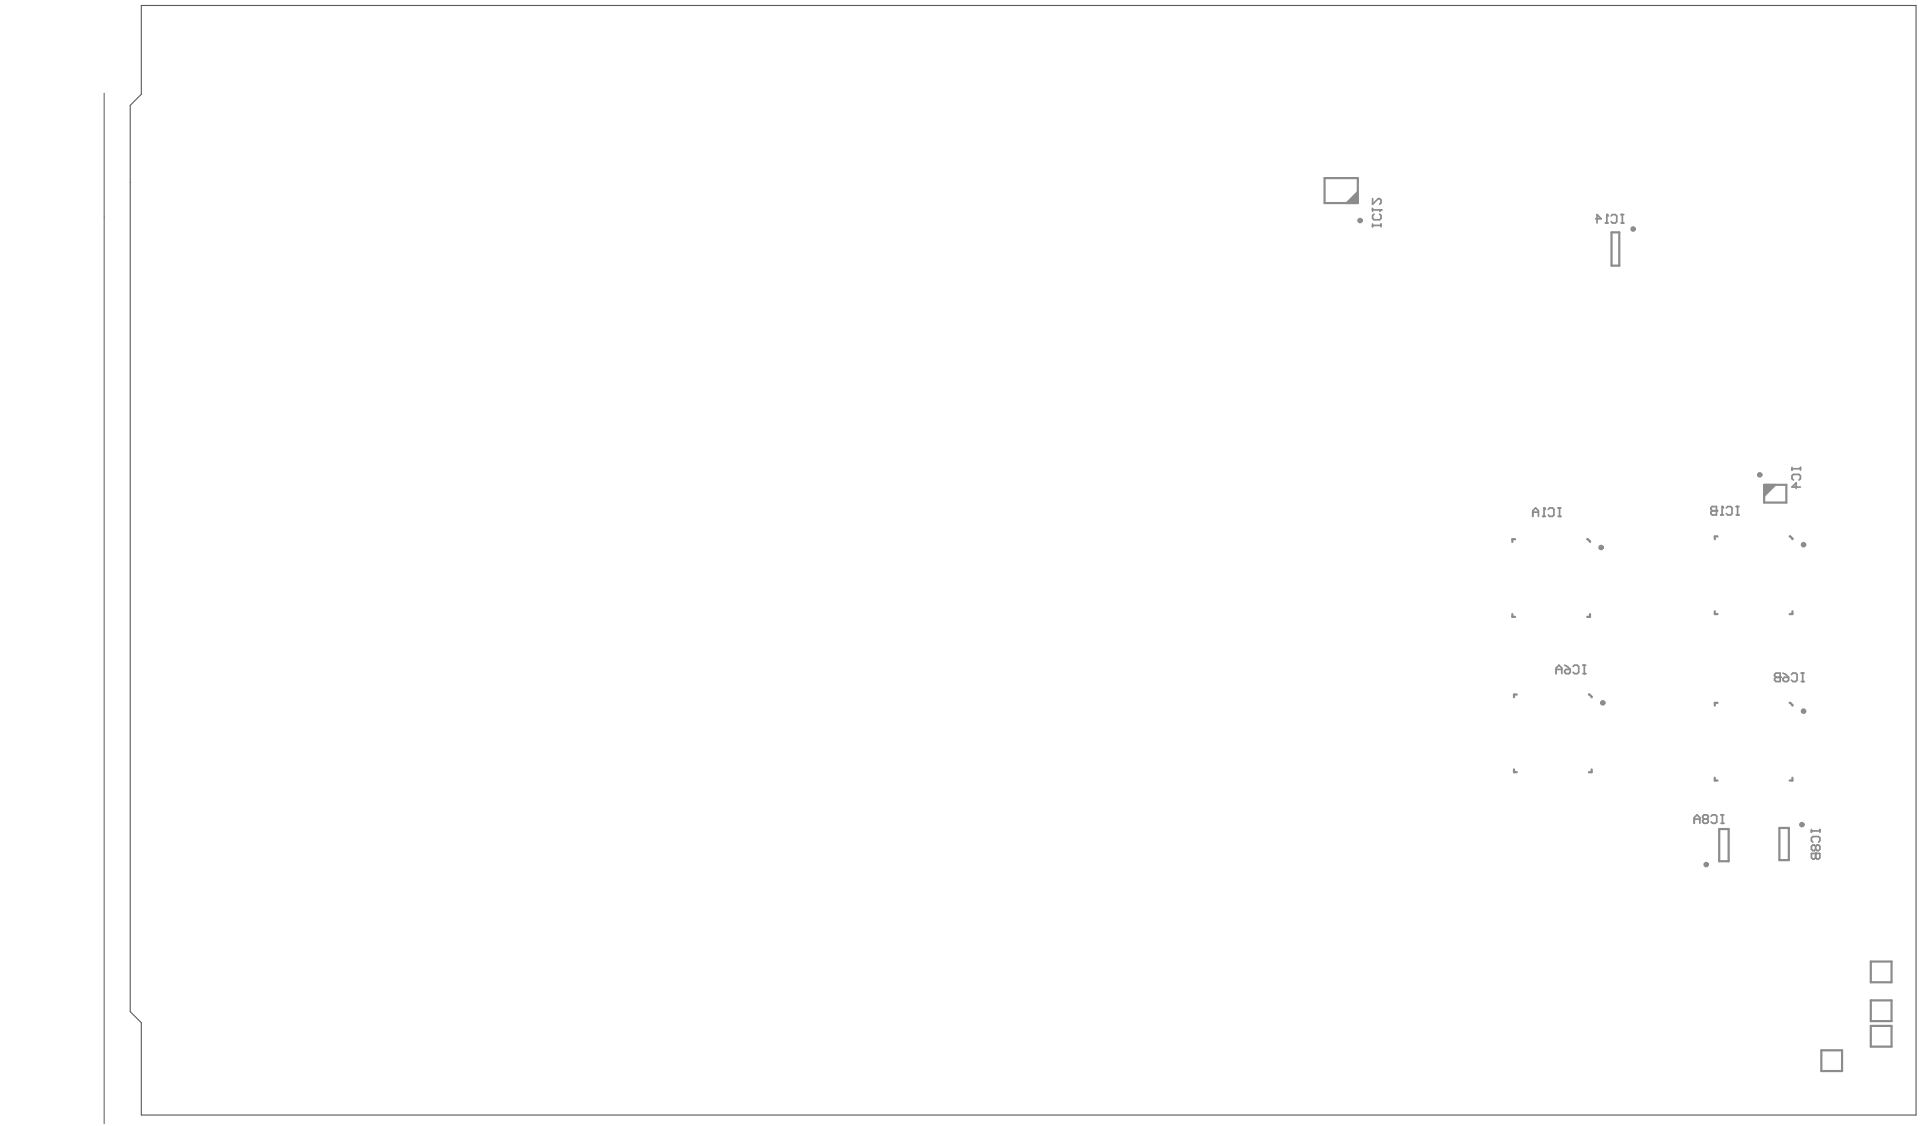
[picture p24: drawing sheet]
<svg xmlns="http://www.w3.org/2000/svg" width="577mm" height="338mm" viewBox="0 0 577 338" stroke-linecap="round" stroke-linejoin="round" font-family="sans-serif">
<path d="M42.4 1.6h532.4v332.7h-532.4v-27.7l-3.3-3.3v-271.7l3.3-3.3z" fill="none" stroke="#5a5a5a" stroke-width=".33"/>
<path d="M31.2 27.9v309" fill="none" stroke="#5a5a5a" stroke-width=".3"/>
<g fill="none" stroke="#8c8c8c" stroke-width=".66">
<path d="M397.3 53.4h10v7.5h-10zM407.3 59.6l-1.3 1.3M407.3 58.2l-2.7 2.7M407.3 58.9l-2 2M407.3 57.6l-3.3 3.3M407.3 60.2l-.7 .7M483.4 69.7h2.3v9.9h-2.3zM529.2 145.4h6.6v5.3h-6.6zM529.9 145.4l-.7 .6M530.5 145.4l-1.3 1.3M531.2 145.4l-2 2M531.9 145.4l-2.7 2.6"/>
<path d="M532.5 145.4l-3.3 3.3M454.5 161.7h-.8v.8M476.1 161.7l.9 .8M515.2 160.8h-.8v.9M536.8 160.8l.9 .9M453.7 184.1v.9h.8M477 184.1v.9h-.9M514.4 183.3v.8h.8M537.7 183.3v.8h-.9M455 208.2h-.8v.9M476.6 208.2l.9 .9M515.2 210.7h-.8v.9"/>
<path d="M536.8 210.7l.9 .9M454.2 230.7v.8h.8M477.5 230.7v.8h-.9M514.4 233.2v.8h.8M537.7 233.2v.8h-.9M515.7 248.6h2.8v9.6h-2.8zM533.8 248.2h2.8v9.7h-2.8zM561.2 288.3h6.2v6.2h-6.2zM561.2 299.9h6.2v6.3h-6.2zM546.3 314.9h6.3v6.2h-6.3zM561.2 307.6h6.2v6.2h-6.2z"/>
</g>
<path d="M411.7 67.6h2.6M411.7 62.5v.9M411.7 67.2v.8M411.7 62.9h2.6M412.2 64.2l-.5 .4v.9l.5 .4h1.6l.5-.4v-.9l-.5-.4M414.3 67.2v.8" fill="none" stroke="#8c8c8c" stroke-width=".51"/>
<circle cx="414.3" cy="62.9" r=".25" fill="#8c8c8c"/>
<g fill="none" stroke="#8c8c8c" stroke-width=".51">
<path d="M411.7 59.6v1.6l1.7-1.6h.4l.5 .4v.8l-.5 .4M414.3 62.9l-.5 .5M534 201.8v2.5h-1.3l-.4-.4v-.4l.4-.4h1.3M534.8 203.5l.5-.4h1.2v.8l-.4 .4h-.8l-.5-.4zM534.8 201.8l.9 .4 .8 .9M537.4 202.2l.4-.4h.8l.5 .4v1.7l-.5 .4h-.8l-.4-.4M540.3 201.8h.9M540.3 204.3h.9M540.8 201.8v2.5M508.2 245.6h1.7M508.2 246.8v-1.6l.9-.9 .8 .9v1.6M511.2 245.6l-.4-.4v-.5l.4-.4h.8l.4 .4v.5l-.4 .4"/>
<path d="M511.2 245.6l-.4 .4v.4l.4 .4h.8l.4-.4v-.4l-.4-.4M511.2 245.6h.8M513.3 244.7l.4-.4h.9l.4 .4v1.7l-.4 .4h-.9l-.4-.4M516.2 244.3h.9M516.2 246.8h.9M516.7 244.3v2.5"/>
</g>
<circle cx="534" cy="203.1" r=".25" fill="#8c8c8c"/>
<path d="M462.7 154.8h.9M463.2 152.3v2.5M464.4 152.7l.5-.4h.8l.4 .4v1.7l-.4 .4h-.8l-.5-.4M467.4 152.3h.8M467.4 154.8h.8M467.8 152.3v2.5M534 201.8h-1.3l-.4 .4v.5l.4 .4h1.3" fill="none" stroke="#8c8c8c" stroke-width=".51"/>
<circle cx="463.2" cy="152.3" r=".25" fill="#8c8c8c"/>
<path d="M481.6 66.9h.8M482 64.3v2.6M483.3 64.8l.4-.5h.9l.4 .5v1.6l-.4 .5h-.9l-.4-.5M486.2 64.3h.9M486.2 66.9h.9M486.7 64.3v2.6M459.8 154.8v-1.7l.8-.8 .9 .8v1.7M459.8 153.6h1.7M463.2 152.3l.4 .4" fill="none" stroke="#8c8c8c" stroke-width=".51"/>
<circle cx="482" cy="64.3" r=".25" fill="#8c8c8c"/>
<path d="M478.6 65.6h1.7l-1.2-1.3v2.6M482 64.3l.4 .5M516.2 154.4h.8M516.6 151.9v2.5M517.9 152.3l.4-.4h.8l.4 .4v1.7l-.4 .4h-.8l-.4-.4M520.8 151.9h.9M520.8 154.4h.9M521.2 151.9v2.5" fill="none" stroke="#8c8c8c" stroke-width=".51"/>
<circle cx="516.6" cy="151.9" r=".25" fill="#8c8c8c"/>
<path d="M514.9 151.9v2.5h-1.3l-.4-.4v-.4l.4-.5h1.3M516.6 151.9l.4 .4" fill="none" stroke="#8c8c8c" stroke-width=".51"/>
<circle cx="514.9" cy="153.1" r=".25" fill="#8c8c8c"/>
<path d="M514.9 151.9h-1.3l-.4 .4v.4l.4 .4h1.3M543.4 248.7v.9M543.4 249.1h2.5M543.4 255.9h2.5v1.3l-.4 .4h-.4l-.5-.4v-1.3M543.8 252.5l-.4-.4v-.9l.4-.4h1.7l.4 .4v.9l-.4 .4M544.6 253.8l-.4-.4h-.4l-.4 .4v.8l.4 .4h.4l.4-.4M544.6 253.8l.5-.4h.4l.4 .4v.8l-.4 .4h-.4l-.5-.4M544.6 253.8v.8M545.9 248.7v.9" fill="none" stroke="#8c8c8c" stroke-width=".51"/>
<circle cx="544.6" cy="255.9" r=".25" fill="#8c8c8c"/>
<g fill="none" stroke="#8c8c8c" stroke-width=".51">
<path d="M537.5 140.1v.9M537.5 140.5h2.6M538 143.9l-.5-.4v-.8l.5-.5h1.7l.4 .5v.8l-.4 .4M540.1 140.1v.9M540.1 146h-2.6l1.3-1.2v1.7M469.3 199.4l.9 .5 .8 .8M471.9 199.9l.4-.5h.8l.5 .5v1.7l-.5 .4h-.8l-.4-.4M474.8 199.4h.9M475.3 199.4v2.6M466.8 200.7h1.7M466.8 202v-1.7l.8-.9 .9 .9v1.7M469.3 201.1l.5-.4h1.2v.9l-.4 .4h-.8l-.5-.4z"/>
<path d="M474.8 202h.9M543.4 255.9v1.3l.4 .4h.4l.4-.4v-1.3"/>
</g>
<g fill="none" stroke="#8c8c8c" stroke-width=".83">
<circle cx="408" cy="66.1" r=".42"/>
<circle cx="489.9" cy="68.7" r=".42"/>
<circle cx="527.9" cy="142.4" r=".42"/>
<circle cx="480.3" cy="164.2" r=".42"/>
<circle cx="541" cy="163.3" r=".42"/>
<circle cx="480.8" cy="210.7" r=".42"/>
<circle cx="541" cy="213.2" r=".42"/>
<circle cx="511.8" cy="259.2" r=".42"/>
<circle cx="540.5" cy="247.2" r=".42"/>
</g>
</svg>
